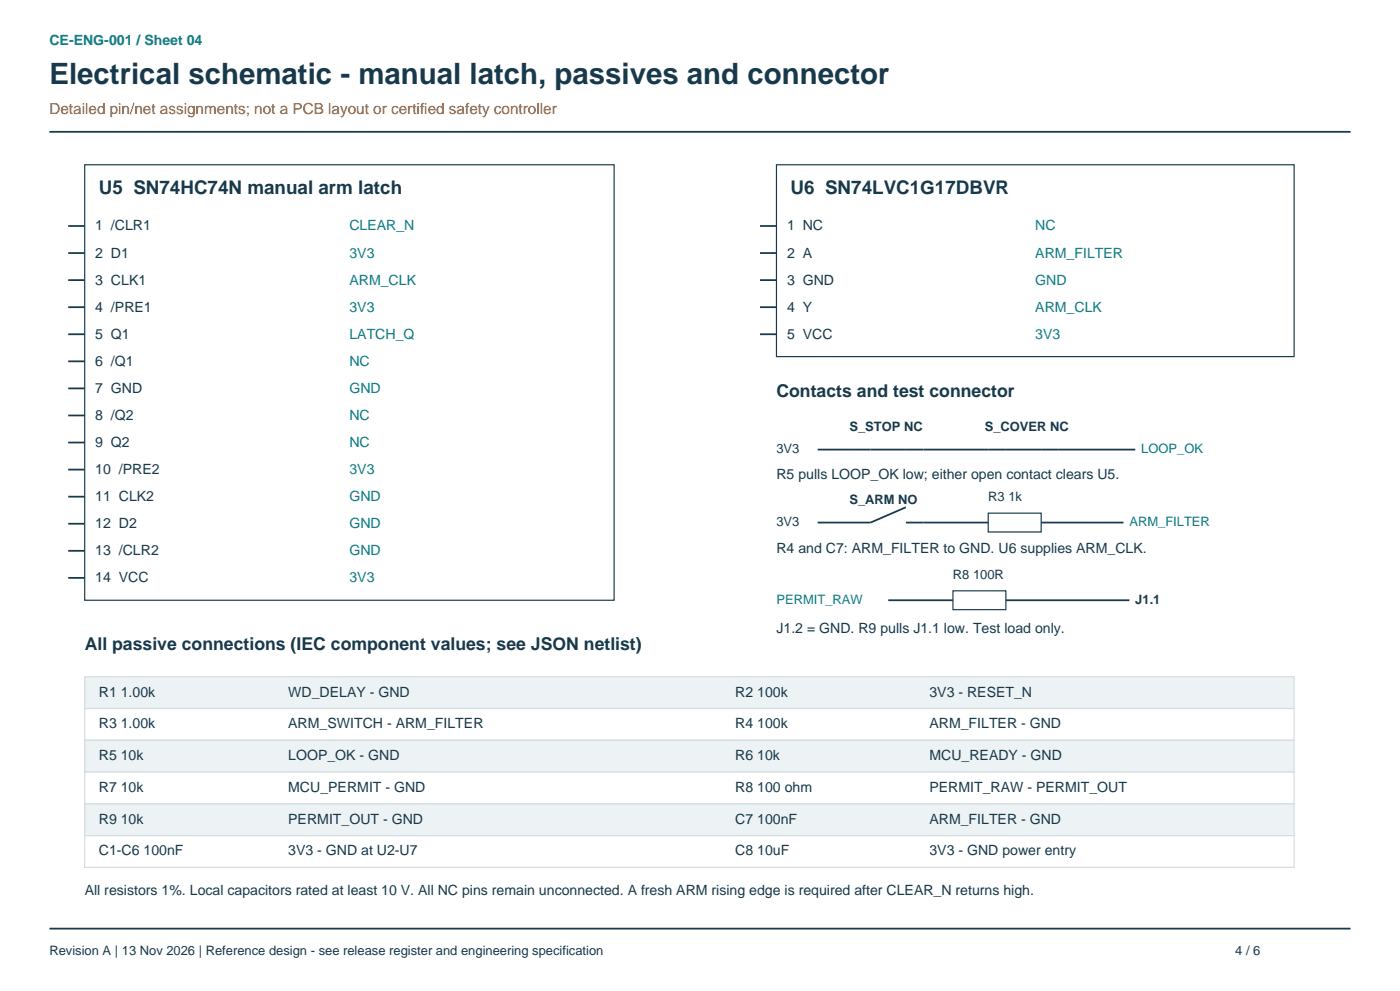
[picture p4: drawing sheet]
<svg xmlns="http://www.w3.org/2000/svg" width="420mm" height="297mm" viewBox="0 0 420 297" stroke-linecap="round" stroke-linejoin="round" font-family="sans-serif">
<defs><g id="words">
<text font-size="8.8" fill="#17394b" x="14.8" y="25.2">Electrical schematic - manual latch, passives and connector</text>
<g font-size="5.6" fill="#17394b">
<text x="29.6" y="58.3">U5 SN74HC74N manual arm latch</text>
<text x="237.1" y="58.3">U6 SN74LVC1G17DBVR</text>
</g>
<g font-size="5.3" fill="#17394b">
<text x="232.8" y="119">Contacts and test connector</text>
<text x="25.4" y="194.8">All passive connections (IEC component values; see JSON netlist)</text>
</g>
<text font-size="4.6" fill="#a85418" x="14.8" y="34.1">Detailed pin/net assignments; not a PCB layout or certified safety controller</text>
<g font-size="4.2" fill="#087e85">
<text x="14.8" y="13.3">CE-ENG-001 / Sheet 04</text>
<text x="104.8" y="69.1">CLEAR_N</text>
<text x="310.4" y="69.1">NC</text>
<text x="104.8" y="77.2">3V3</text>
<text x="310.4" y="77.2">ARM_FILTER</text>
<text x="104.8" y="85.3">ARM_CLK</text>
<text x="310.4" y="85.3">GND</text>
<text x="104.8" y="93.4">3V3</text>
<text x="310.4" y="93.4">ARM_CLK</text>
<text x="104.8" y="101.5">LATCH_Q</text>
<text x="310.4" y="101.5">3V3</text>
<text x="104.8" y="109.7">NC</text>
<text x="104.8" y="117.8">GND</text>
<text x="104.8" y="125.9">NC</text>
<text x="104.8" y="134">NC</text>
<text x="104.8" y="142.1">3V3</text>
<text x="104.8" y="150.2">GND</text>
<text x="104.8" y="158.3">GND</text>
<text x="104.8" y="166.5">GND</text>
<text x="104.8" y="174.6">3V3</text>
</g>
<g font-size="4.2" fill="#17394b">
<text x="28.6" y="69.1">1 /CLR1</text>
<text x="236" y="69.1">1 NC</text>
<text x="28.6" y="77.2">2 D1</text>
<text x="236" y="77.2">2 A</text>
<text x="28.6" y="85.3">3 CLK1</text>
<text x="236" y="85.3">3 GND</text>
<text x="28.6" y="93.4">4 /PRE1</text>
<text x="236" y="93.4">4 Y</text>
<text x="28.6" y="101.5">5 Q1</text>
<text x="236" y="101.5">5 VCC</text>
<text x="28.6" y="109.7">6 /Q1</text>
<text x="28.6" y="117.8">7 GND</text>
<text x="28.6" y="125.9">8 /Q2</text>
<text x="28.6" y="134">9 Q2</text>
<text x="28.6" y="142.1">10 /PRE2</text>
<text x="232.8" y="143.5">R5 pulls LOOP_OK low; either open contact clears U5.</text>
<text x="28.6" y="150.2">11 CLK2</text>
<text x="28.6" y="158.3">12 D2</text>
<text x="28.6" y="166.5">13 /CLR2</text>
<text x="232.8" y="165.7">R4 and C7: ARM_FILTER to GND. U6 supplies ARM_CLK.</text>
<text x="28.6" y="174.6">14 VCC</text>
<text x="232.8" y="189.7">J1.2 = GND. R9 pulls J1.1 low. Test load only.</text>
<text x="29.6" y="208.8">R1 1.00k</text>
<text x="86.4" y="208.8">WD_DELAY - GND</text>
<text x="220.5" y="208.8">R2 100k</text>
<text x="278.7" y="208.8">3V3 - RESET_N</text>
<text x="29.6" y="218.3">R3 1.00k</text>
<text x="86.4" y="218.3">ARM_SWITCH - ARM_FILTER</text>
<text x="220.5" y="218.3">R4 100k</text>
<text x="278.7" y="218.3">ARM_FILTER - GND</text>
<text x="29.6" y="227.8">R5 10k</text>
<text x="86.4" y="227.8">LOOP_OK - GND</text>
<text x="220.5" y="227.8">R6 10k</text>
<text x="278.7" y="227.8">MCU_READY - GND</text>
<text x="29.6" y="237.4">R7 10k</text>
<text x="86.4" y="237.4">MCU_PERMIT - GND</text>
<text x="220.5" y="237.4">R8 100 ohm</text>
<text x="278.7" y="237.4">PERMIT_RAW - PERMIT_OUT</text>
<text x="29.6" y="246.9">R9 10k</text>
<text x="86.4" y="246.9">PERMIT_OUT - GND</text>
<text x="220.5" y="246.9">C7 100nF</text>
<text x="278.7" y="246.9">ARM_FILTER - GND</text>
<text x="29.6" y="256.4">C1-C6 100nF</text>
<text x="86.4" y="256.4">3V3 - GND at U2-U7</text>
<text x="220.5" y="256.4">C8 10uF</text>
<text x="278.7" y="256.4">3V3 - GND power entry</text>
<text x="25.4" y="268.4">All resistors 1%. Local capacitors rated at least 10 V. All NC pins remain unconnected. A fresh ARM rising edge is required after CLEAR_N returns high.</text>
</g>
<g font-size="3.9" fill="#17394b">
<text x="254.7" y="129.1">S_STOP NC</text>
<text x="295.3" y="129.1">S_COVER NC</text>
<text x="232.8" y="135.8">3V3</text>
<text x="254.7" y="151">S_ARM NO</text>
<text x="296.3" y="150.3">R3 1k</text>
<text x="232.8" y="157.7">3V3</text>
<text x="285.8" y="173.6">R8 100R</text>
<text x="340.4" y="181">J1.1</text>
<text x="14.8" y="286.1">Revision A | 13 Nov 2026 | Reference design - see release register and engineering specification</text>
<text x="370.4" y="286.1">4 / 6</text>
</g>
<g font-size="3.9" fill="#087e85">
<text x="342.2" y="135.8">LOOP_OK</text>
<text x="338.7" y="157.7">ARM_FILTER</text>
<text x="232.8" y="181">PERMIT_RAW</text>
</g>
</g></defs>
<path d="M14.8 39.5h390.2" fill="none" stroke="#17394b" stroke-width=".53"/>
<path d="M25.4 49.4h158.7v130.5h-158.7z" fill-rule="evenodd" fill="#fff" stroke="#17394b" stroke-width=".35"/>
<g fill="none" stroke="#17394b" stroke-width=".53">
<path d="M20.5 67.7h4.9M20.5 75.8h4.9M20.5 84h4.9M20.5 92.1h4.9M20.5 100.2h4.9M20.5 108.3h4.9M20.5 116.4h4.9M20.5 124.5h4.9M20.5 132.6h4.9M20.5 140.8h4.9M20.5 148.9h4.9M20.5 157h4.9"/>
<path d="M20.5 165.1h4.9M20.5 173.2h4.9"/>
</g>
<path d="M232.8 49.4h155.3v57.5h-155.3z" fill-rule="evenodd" fill="#fff" stroke="#17394b" stroke-width=".35"/>
<path d="M227.9 67.7h4.9M227.9 75.8h4.9M227.9 84h4.9M227.9 92.1h4.9M227.9 100.2h4.9M245.2 134.8h95.2M271.6 152l-10.5 4.6h-15.9M271.6 156.6h24.7" fill="none" stroke="#17394b" stroke-width=".53"/>
<path d="M296.3 153.8h15.9v5.7h-15.9z" fill-rule="evenodd" fill="#fff" stroke="#17394b" stroke-width=".35"/>
<path d="M312.2 156.6h24.7M266.3 179.9h19.5" fill="none" stroke="#17394b" stroke-width=".53"/>
<path d="M285.8 177.1h15.8v5.6h-15.8z" fill-rule="evenodd" fill="#fff" stroke="#17394b" stroke-width=".35"/>
<path d="M301.6 179.9h37.1" fill="none" stroke="#17394b" stroke-width=".53"/>
<path d="M25.4 202.8h362.7v9.6h-362.7z" fill-rule="evenodd" fill="#edf3f5" stroke="#d3dce0" stroke-width=".35"/>
<path d="M25.4 212.4h362.7v9.5h-362.7z" fill-rule="evenodd" fill="#fff" stroke="#d3dce0" stroke-width=".35"/>
<path d="M25.4 221.9h362.7v9.5h-362.7z" fill-rule="evenodd" fill="#edf3f5" stroke="#d3dce0" stroke-width=".35"/>
<path d="M25.4 231.4h362.7v9.5h-362.7z" fill-rule="evenodd" fill="#fff" stroke="#d3dce0" stroke-width=".35"/>
<path d="M25.4 240.9h362.7v9.6h-362.7z" fill-rule="evenodd" fill="#edf3f5" stroke="#d3dce0" stroke-width=".35"/>
<path d="M25.4 250.5h362.7v9.5h-362.7z" fill-rule="evenodd" fill="#fff" stroke="#d3dce0" stroke-width=".35"/>
<path d="M14.8 278.3h390.2" fill="none" stroke="#17394b" stroke-width=".53"/>
<use href="#words"/>
</svg>
